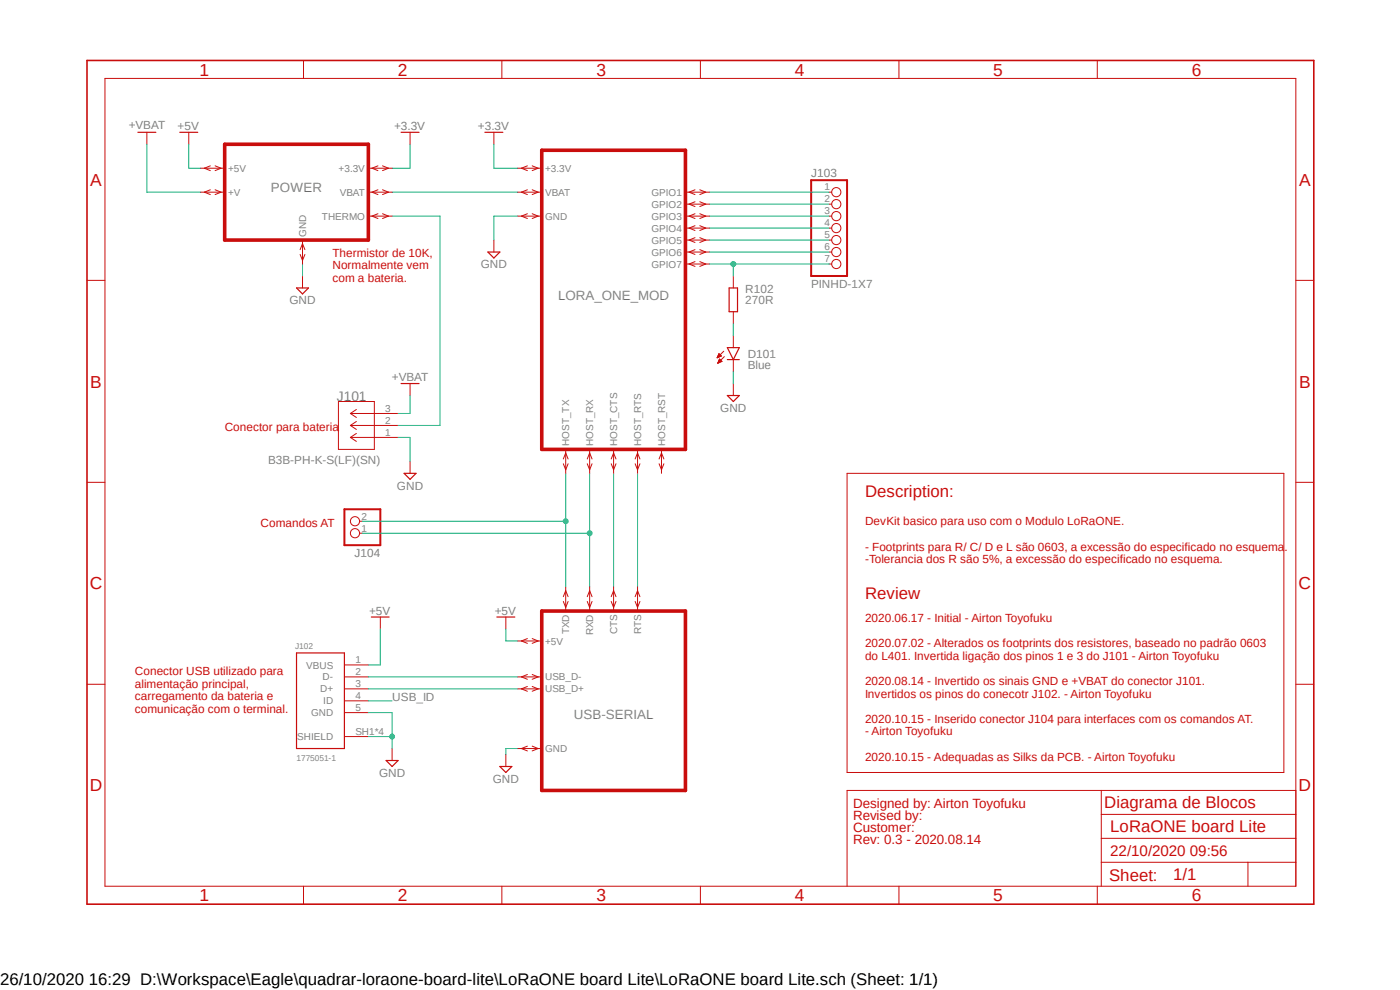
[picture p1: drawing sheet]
<svg xmlns="http://www.w3.org/2000/svg" width="297mm" height="210mm" viewBox="0 0 297 210" stroke-linecap="round" stroke-linejoin="round" font-family="sans-serif">
<defs><g id="words">
<g font-size="3.7" fill="#c90d0c">
<text x="42.3" y="16">1</text>
<text x="84.4" y="16">2</text>
<text x="126.5" y="16">3</text>
<text x="168.6" y="16">4</text>
<text x="210.7" y="16">5</text>
<text x="252.9" y="16">6</text>
<text x="19.1" y="39.4">A</text>
<text x="275.6" y="39.4">A</text>
<text x="19.1" y="82.2">B</text>
<text x="275.6" y="82.2">B</text>
<text x="19" y="125.1">C</text>
<text x="275.5" y="125.1">C</text>
<text x="19" y="167.9">D</text>
<text x="275.5" y="167.9">D</text>
<text x="42.3" y="191.2">1</text>
<text x="84.4" y="191.2">2</text>
<text x="126.5" y="191.2">3</text>
<text x="168.6" y="191.2">4</text>
<text x="210.7" y="191.2">5</text>
<text x="252.9" y="191.2">6</text>
</g>
<g font-size="3.6" fill="#c90d0c">
<text x="183.5" y="105.5">Description:</text>
<text x="183.5" y="127.1">Review</text>
<text x="234.3" y="171.5">Diagrama de Blocos</text>
<text x="235.5" y="176.6">LoRaONE board Lite</text>
<text x="235.3" y="186.9">Sheet:</text>
<text x="248.9" y="186.7">1/1</text>
</g>
<text font-size="3.6" x="0" y="208.9">26/10/2020 16:29 D:\Workspace\Eagle\quadrar-loraone-board-lite\LoRaONE board Lite\LoRaONE board Lite.sch (Sheet: 1/1)</text>
<text font-size="3.2" fill="#c90d0c" x="235.5" y="181.7">22/10/2020 09:56</text>
<text font-size="2.9" fill="#808080" x="71.5" y="85">J101</text>
<g font-size="2.8" fill="#808080">
<text x="57.5" y="40.8">POWER</text>
<text x="118.4" y="63.6">LORA_ONE_MOD</text>
<text x="121.8" y="152.4">USB-SERIAL</text>
</g>
<g font-size="2.8" fill="#c90d0c">
<text x="181" y="171.5">Designed by: Airton Toyofuku</text>
<text x="181" y="176.6">Customer:</text>
<text x="181" y="179.1">Rev: 0.3 - 2020.08.14</text>
<text x="181" y="174">Revised by:</text>
</g>
<g font-size="2.5" fill="#808080">
<text x="27.3" y="27.4">+VBAT</text>
<text x="37.7" y="27.6">+5V</text>
<text x="83.6" y="27.6">+3.3V</text>
<text x="101.4" y="27.6">+3.3V</text>
<text x="172.1" y="37.6">J103</text>
<text x="102" y="56.9">GND</text>
<text x="61.4" y="64.5">GND</text>
<text x="158.1" y="64.4">270R</text>
<text x="158.1" y="62.1">R102</text>
<text x="172.1" y="61.1">PINHD-1X7</text>
<text x="158.6" y="76">D101</text>
<text x="83.1" y="80.7">+VBAT</text>
<text x="158.6" y="78.2">Blue</text>
<text x="152.8" y="87.3">GND</text>
<text x="56.9" y="98.4">B3B-PH-K-S(LF)(SN)</text>
<text x="84.2" y="103.8">GND</text>
<text x="75.2" y="118.1">J104</text>
<text x="78.3" y="130.4">+5V</text>
<text x="104.9" y="130.4">+5V</text>
<text x="83.2" y="148.7">USB_ID</text>
<text x="80.4" y="164.8">GND</text>
<text x="104.5" y="166">GND</text>
</g>
<g font-size="2.5" fill="#c90d0c">
<text x="70.5" y="54.5">Thermistor de 10K,</text>
<text x="70.5" y="57.2">Normalmente vem</text>
<text x="70.5" y="59.8">com a bateria.</text>
<text x="47.7" y="91.5">Conector para bateria</text>
<text x="55.3" y="111.8">Comandos AT</text>
<text x="183.5" y="111.5">DevKit basico para uso com o Modulo LoRaONE.</text>
<text x="183.5" y="116.8">- Footprints para R/ C/ D e L são 0603, a excessão do especificado no esquema.</text>
<text x="183.5" y="119.5">-Tolerancia dos R são 5%, a excessão do especificado no esquema.</text>
<text x="183.5" y="132">2020.06.17 - Initial - Airton Toyofuku</text>
<text x="183.5" y="137.3">2020.07.02 - Alterados os footprints dos resistores, baseado no padrão 0603</text>
<text x="28.6" y="143.2">Conector USB utilizado para</text>
<text x="183.5" y="140">do L401. Invertida ligação dos pinos 1 e 3 do J101 - Airton Toyofuku</text>
<text x="28.6" y="145.9">alimentação principal,</text>
<text x="28.6" y="148.5">carregamento da bateria e</text>
<text x="183.5" y="145.3">2020.08.14 - Invertido os sinais GND e +VBAT do conector J101.</text>
<text x="183.5" y="148">Invertidos os pinos do conecotr J102. - Airton Toyofuku</text>
<text x="28.6" y="151.2">comunicação com o terminal.</text>
<text x="183.5" y="153.3">2020.10.15 - Inserido conector J104 para interfaces com os comandos AT.</text>
<text x="183.5" y="156">- Airton Toyofuku</text>
<text x="183.5" y="161.3">2020.10.15 - Adequadas as Silks da PCB. - Airton Toyofuku</text>
</g>
<g font-size="2.1" fill="#808080">
<text x="48.4" y="36.4">+5V</text>
<text x="48.4" y="41.5">+V</text>
<text x="71.8" y="36.4">+3.3V</text>
<text x="72.1" y="41.5">VBAT</text>
<text x="115.7" y="36.4">+3.3V</text>
<text x="115.7" y="41.5">VBAT</text>
<text x="138.2" y="41.5">GPIO1</text>
<text x="174.9" y="40.4">1</text>
<text x="68.3" y="46.6">THERMO</text>
<text x="115.7" y="46.6">GND</text>
<text x="138.2" y="44.1">GPIO2</text>
<text x="138.2" y="46.6">GPIO3</text>
<text x="174.9" y="42.9">2</text>
<text x="174.9" y="45.5">3</text>
<text x="64.9" y="50.2" transform="rotate(-90 64.9 50.2)">GND</text>
<text x="138.2" y="49.1">GPIO4</text>
<text x="138.2" y="51.7">GPIO5</text>
<text x="174.9" y="48">4</text>
<text x="174.9" y="50.5">5</text>
<text x="174.9" y="53.1">6</text>
<text x="138.2" y="54.2">GPIO6</text>
<text x="138.2" y="56.8">GPIO7</text>
<text x="174.9" y="55.6">7</text>
<text x="81.7" y="89.9">2</text>
<text x="81.7" y="87.4">3</text>
<text x="81.7" y="92.5">1</text>
<text x="120.8" y="94.6" transform="rotate(-90 120.8 94.6)">HOST_TX</text>
<text x="125.9" y="94.6" transform="rotate(-90 125.9 94.6)">HOST_RX</text>
<text x="130.9" y="94.6" transform="rotate(-90 130.9 94.6)">HOST_CTS</text>
<text x="136" y="94.6" transform="rotate(-90 136 94.6)">HOST_RTS</text>
<text x="141.1" y="94.6" transform="rotate(-90 141.1 94.6)">HOST_RST</text>
<text x="76.7" y="112.8">1</text>
<text x="76.7" y="110.2">2</text>
<text x="115.7" y="136.7">+5V</text>
<text x="120.8" y="134.6" transform="rotate(-90 120.8 134.6)">TXD</text>
<text x="125.9" y="134.8" transform="rotate(-90 125.9 134.8)">RXD</text>
<text x="130.9" y="134.6" transform="rotate(-90 130.9 134.6)">CTS</text>
<text x="136" y="134.5" transform="rotate(-90 136 134.5)">RTS</text>
<text x="65" y="141.8">VBUS</text>
<text x="75.4" y="143.2">2</text>
<text x="75.4" y="140.7">1</text>
<text x="67.9" y="146.9">D+</text>
<text x="68.5" y="144.4">D-</text>
<text x="68.6" y="149.4">ID</text>
<text x="75.4" y="148.3">4</text>
<text x="75.4" y="145.8">3</text>
<text x="115.7" y="144.4">USB_D-</text>
<text x="115.7" y="146.9">USB_D+</text>
<text x="66" y="152">GND</text>
<text x="75.4" y="150.8">5</text>
<text x="75.4" y="155.9">SH1*4</text>
<text x="63.1" y="157">SHIELD</text>
<text x="115.7" y="159.6">GND</text>
</g>
<g font-size="1.8" fill="#808080">
<text x="62.6" y="137.7">J102</text>
<text x="62.9" y="161.4">1775051-1</text>
</g>
</g></defs>
<path d="M17.9 12.5l261.2 179.9M279.1 12.5l-261.2 179.9" fill="none" stroke="#fff" stroke-width=".21"/>
<g fill="none" stroke="#c90d0c" stroke-width=".21">
<path d="M22.3 16.6h252.6v171.4h-252.6zM64.4 12.8v3.8M106.5 12.8v3.8M148.6 12.8v3.8M190.7 12.8v3.8M232.8 12.8v3.8M31.2 28.1v2.5M40 28.1v2.5M87 28.1v2.5M104.8 28.1v2.5M18.5 59.5h3.8M64.2 58.5v2.6"/>
<path d="M104.8 50.9v2.6M155.6 58.5v2.6M175.9 40.8h.5M175.9 43.3h.5M175.9 45.8h.5M175.9 48.4h.5M175.9 50.9h.5M175.9 53.5h.5M175.9 56h.5M274.9 59.5h3.8M152.1 75.9h.1M152.2 75.8h.2"/>
<path d="M152.2 75.7h.5M152.3 75.6h.6M152.3 77h.1M152.3 75.5h.7M152.3 77h.2M152.4 75.4h.6M152.4 76.9h.3M152.4 75.4h.4M152.4 76.8h.6M152.4 75.3h.3M152.4 76.7h.8M152.5 75.2h.2"/>
<path d="M152.5 75.1h.1M152.5 76.6h.6M152.5 76.5h.5M152.5 76.4h.4M152.6 76.3h.2M152.6 76.2h.1M153 75.5l-.5-.5-.4 .9M153 75.5l-.9 .4M153.2 76.7l-.5-.5-.4 .8M153.2 76.7l-.9 .3M153.5 74.5l-1.4 1.4M153.7 75.6l-1.4 1.4"/>
<path d="M155.6 66.1v2.6M155.6 71.2v2.5M155.6 76.3v2.5M71.8 85.2h7.6v10.1h-7.6zM74.3 92.8h10.2M74.3 90.3h10.2M74.3 87.7h10.2M74.3 92.8l1.3 .8M74.3 90.3l1.3 .8M74.3 87.7l1.3 .9M75.6 91.9l-1.3 .9M75.6 89.4l-1.3 .9"/>
<path d="M75.6 86.9l-1.3 .8M87 81.4v2.5M87 97.9v2.5M155.6 81.4v2.5M18.5 102.3h3.8M76.3 113.1h.6M76.3 110.6h.6M179.7 100.4h92.7v63.5h-92.7zM274.9 102.3h3.8M80.7 130.9v2.5M107.3 130.9v2.5M18.5 145.2h3.8"/>
<path d="M73.1 151.2h5M73.1 148.7h5M73.1 146.1h5M73.1 143.6h5M73.1 141.1h5M73.1 156.3h5M83.2 158.8v2.5M274.9 145.2h3.8M107.3 160.1v2.5M233.6 167.7v20.3M233.6 177.8h41.3M233.6 172.8h41.3"/>
<path d="M274.9 167.7h-95.2v20.3M64.4 188v3.8M106.5 188v3.8M148.6 188v3.8M190.7 188v3.8M232.8 188v3.8M233.6 182.9h41.3M264.8 182.9v5.1"/>
<circle cx="177.4" cy="50.9" r=".98"/>
<circle cx="177.4" cy="48.4" r=".98"/>
<circle cx="177.4" cy="45.8" r=".98"/>
<circle cx="177.4" cy="53.5" r=".98"/>
<circle cx="177.4" cy="56" r=".98"/>
<circle cx="177.4" cy="40.8" r=".98"/>
<circle cx="177.4" cy="43.3" r=".98"/>
<circle cx="75.3" cy="110.6" r=".98"/>
<circle cx="75.3" cy="113.1" r=".98"/>
</g>
<path d="M18.5 12.8h260.2v179h-260.2z" fill="none" stroke="#c90d0c" stroke-width=".34"/>
<g fill="none" stroke="#c90d0c" stroke-width=".25">
<path d="M29.3 28.1h3.8M38.1 28.1h3.9M85.1 28.1h3.8M102.9 28.1h3.8M103.5 53.5h2.5l-1.2 1.2zM62.9 61.1h2.5l-1.2 1.3zM154.3 73.7h2.5l-1.2 2.6zM154.3 76.3h2.5M154.7 61.1h1.8v5h-1.8zM85.1 81.4h3.8M154.3 83.9h2.5l-1.2 1.3zM85.7 100.4h2.6l-1.3 1.3z"/>
<path d="M62.9 138.5h10.2v20.3h-10.2zM78.8 130.9h3.7M105.4 130.9h3.8M81.9 161.3h2.6l-1.3 1.3zM106 162.6h2.6l-1.3 1.3z"/>
</g>
<path d="M172.1 38.2h7.6v20.3h-7.6zM73.1 108h7.6v7.7h-7.6z" fill="none" stroke="#c90d0c" stroke-width=".42"/>
<path d="M78.1 151.2h5.1v7.6M78.1 156.3h5.1" fill="none" stroke="#0dab76" stroke-width=".21"/>
<circle cx="83.2" cy="156.3" r=".51" fill="#0dab76"/>
<g fill="none" stroke="#0dab76" stroke-width=".21">
<path d="M31.2 30.6v10.2h11.4M40 30.6v5.1h2.6M87 30.6v5.1h-3.8M104.8 30.6v5.1h5.1M64.2 56v2.5M83.2 40.8h26.7M109.9 45.8h-5.1v5.1M155.6 78.8v2.6M84.5 92.8h2.5v5.1M87 83.9v3.8h-2.5M76.9 110.6h43.1M120 100.4v24.1"/>
<path d="M80.7 133.4v7.7h-2.6M107.3 133.4v2.6h2.6M78.1 148.7h5.1M109.9 158.8h-2.6v1.3"/>
<circle cx="83.2" cy="156.3" r=".51"/>
</g>
<circle cx="120" cy="110.6" r=".51" fill="#0dab76"/>
<g fill="none" stroke="#0dab76" stroke-width=".21">
<path d="M76.9 113.1h48.2M125.1 100.4v24.1"/>
<circle cx="120" cy="110.6" r=".51"/>
</g>
<circle cx="125.1" cy="113.1" r=".51" fill="#0dab76"/>
<g fill="none" stroke="#0dab76" stroke-width=".21">
<path d="M83.2 45.8h10.1v44.5h-8.8M150.5 56h25.4M155.6 56v2.5M130.2 100.4v24.1M135.3 100.4v24.1"/>
<circle cx="125.1" cy="113.1" r=".51"/>
</g>
<circle cx="155.6" cy="56" r=".51" fill="#0dab76"/>
<g fill="none" stroke="#0dab76" stroke-width=".21">
<path d="M150.5 53.5h25.4M150.5 50.9h25.4M150.5 48.4h25.4M150.5 45.8h25.4M150.5 43.3h25.4M150.5 40.8h25.4M155.6 68.7v2.5M78.1 146.1h31.8M78.1 143.6h31.8"/>
<circle cx="155.6" cy="56" r=".51"/>
</g>
<path d="M47.7 30.6h30.4v20.3h-30.4zM114.9 31.9h30.5v63.4h-30.5zM114.9 129.6h30.5v38.1h-30.5z" fill="none" stroke="#c90d0c" stroke-width=".76"/>
<g fill="none" stroke="#c90d0c" stroke-width=".21">
<path d="M42.6 35.7h5.1M44.6 35.2l-1.3 .5 1.3 .5M45.6 35.2l1.3 .5-1.3 .5M78.1 35.7h5.1M80.2 35.2l-1.3 .5 1.3 .5M81.2 35.2l1.2 .5-1.2 .5M109.9 35.7h5M111.9 35.2l-1.3 .5 1.3 .5M112.9 35.2l1.3 .5-1.3 .5M42.6 40.8h5.1M44.6 40.3l-1.3 .5 1.3 .5M45.6 40.3l1.3 .5-1.3 .5"/>
<path d="M63.7 53l.5-1.3 .5 1.3M63.7 54l.5 1.2 .5-1.2M64.2 50.9v5.1M78.1 40.8h5.1M78.1 45.8h5.1M80.2 40.3l-1.3 .5 1.3 .5M80.2 45.3l-1.3 .5 1.3 .6M81.2 40.3l1.2 .5-1.2 .5M81.2 45.3l1.2 .5-1.2 .6M109.9 40.8h5M109.9 45.8h5M111.9 40.3l-1.3 .5 1.3 .5"/>
<path d="M111.9 45.3l-1.3 .5 1.3 .6M112.9 40.3l1.3 .5-1.3 .5M112.9 45.3l1.3 .5-1.3 .6M145.4 40.8h5.1M145.4 45.8h5.1M145.4 43.3h5.1M145.4 48.4h5.1M145.4 50.9h5.1M145.4 53.5h5.1M145.4 56h5.1M147.4 40.3l-1.2 .5 1.2 .5M147.4 42.8l-1.2 .5 1.2 .5"/>
<path d="M147.4 45.3l-1.2 .5 1.2 .6M147.4 47.9l-1.2 .5 1.2 .5M147.4 50.4l-1.2 .5 1.2 .5M147.4 53l-1.2 .5 1.2 .5M147.4 55.5l-1.2 .5 1.2 .5M148.5 40.3l1.2 .5-1.2 .5M148.5 42.8l1.2 .5-1.2 .5M148.5 45.3l1.2 .5-1.2 .6M148.5 47.9l1.2 .5-1.2 .5M148.5 50.4l1.2 .5-1.2 .5M148.5 53l1.2 .5-1.2 .5M148.5 55.5l1.2 .5-1.2 .5"/>
<path d="M119.5 97.4l.5-1.3 .5 1.3M119.5 98.4l.5 1.3 .5-1.3M120 95.3v5.1M124.6 97.4l.5-1.3 .5 1.3M124.6 98.4l.5 1.3 .5-1.3M125.1 95.3v5.1M129.7 97.4l.5-1.3 .5 1.3M129.7 98.4l.5 1.3 .5-1.3M130.2 95.3v5.1M134.7 97.4l.6-1.3 .5 1.3M134.7 98.4l.6 1.3 .5-1.3M135.3 95.3v5.1"/>
<path d="M139.8 97.4l.5-1.3 .5 1.3M139.8 98.4l.5 1.3 .5-1.3M140.3 95.3v5.1M109.9 136h5M111.9 135.5l-1.3 .5 1.3 .5M112.9 135.5l1.3 .5-1.3 .5M119.5 127.6l.5 1.3 .5-1.3M119.5 126.6l.5-1.3 .5 1.3M120 124.5v5.1M124.6 127.6l.5 1.3 .5-1.3M124.6 126.6l.5-1.3 .5 1.3M125.1 124.5v5.1"/>
<path d="M129.7 127.6l.5 1.3 .5-1.3M129.7 126.6l.5-1.3 .5 1.3M130.2 124.5v5.1M134.7 127.6l.6 1.3 .5-1.3M134.7 126.6l.6-1.3 .5 1.3M135.3 124.5v5.1M109.9 143.6h5M109.9 146.1h5M109.9 158.8h5M111.9 143.1l-1.3 .5 1.3 .5M111.9 145.6l-1.3 .5 1.3 .5M111.9 158.3l-1.3 .5 1.3 .5"/>
<path d="M112.9 143.1l1.3 .5-1.3 .5M112.9 145.6l1.3 .5-1.3 .5M112.9 158.3l1.3 .5-1.3 .5"/>
</g>
<use href="#words"/>
</svg>
